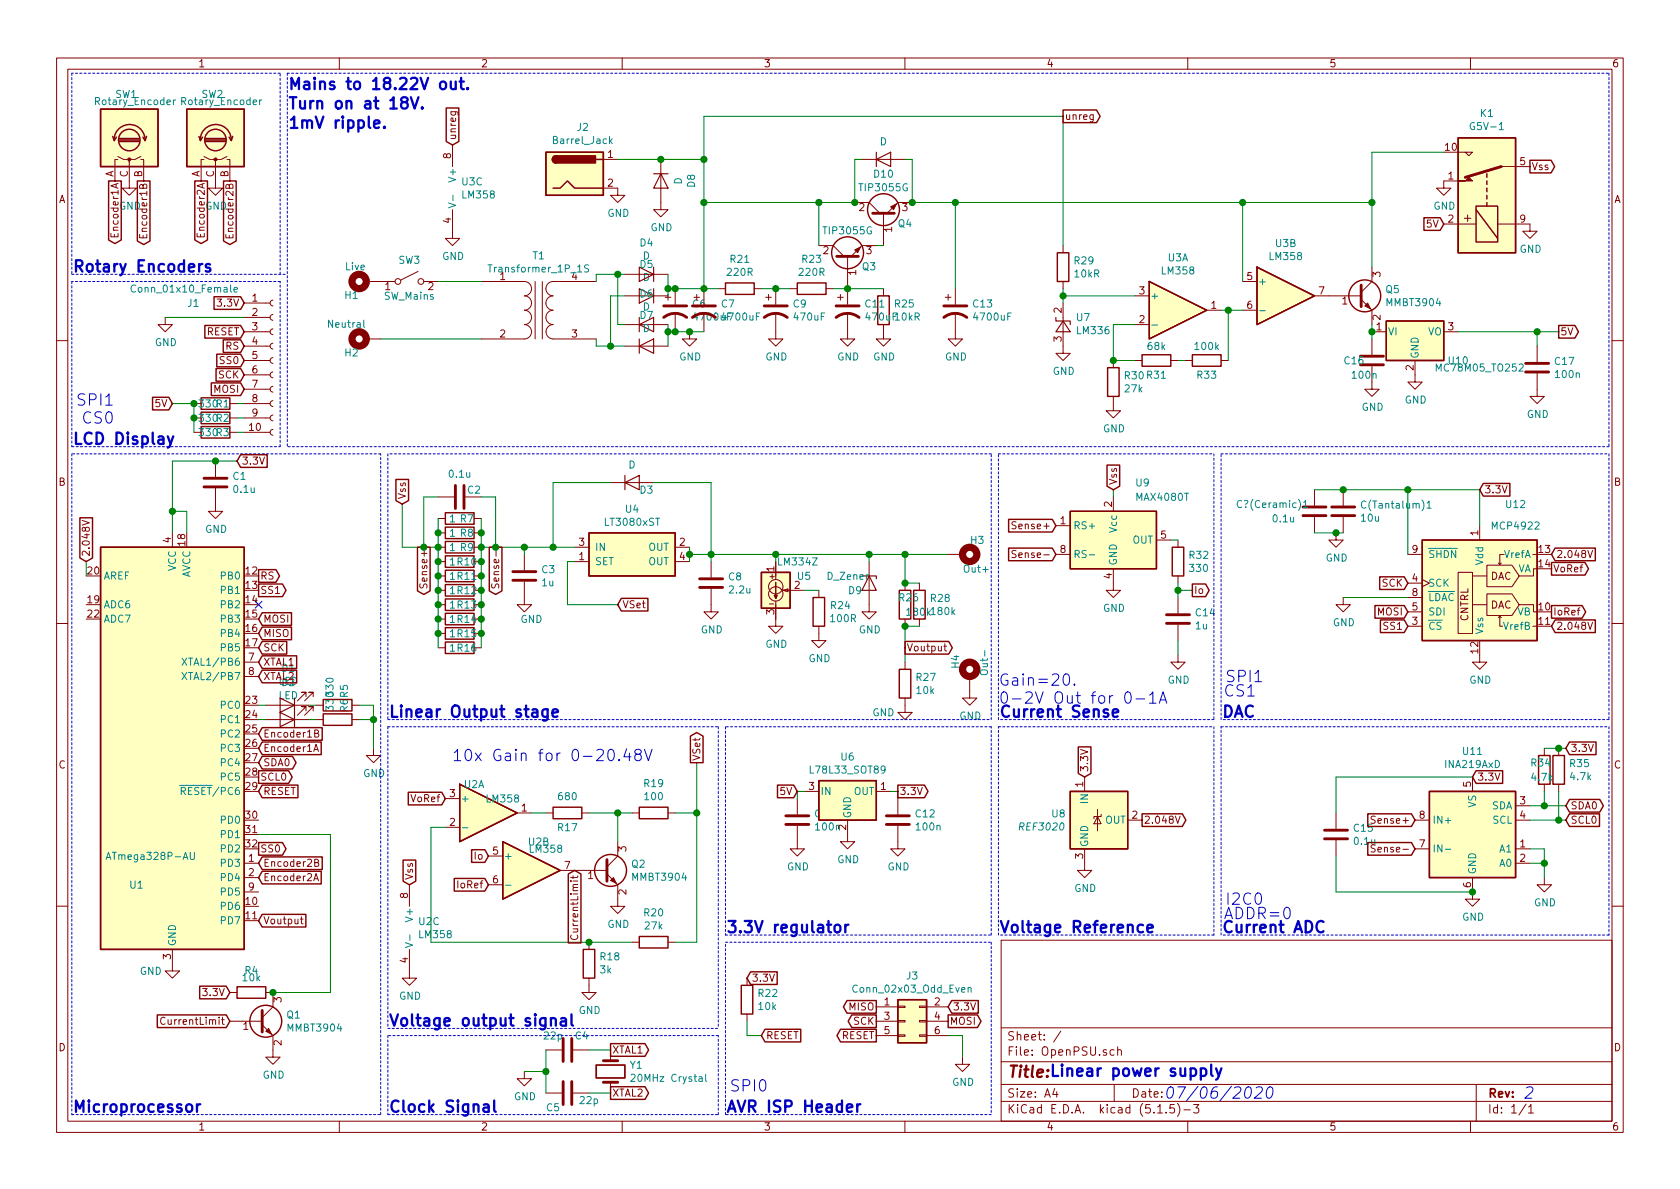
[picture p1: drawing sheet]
<svg xmlns="http://www.w3.org/2000/svg" width="297mm" height="210mm" viewBox="0 0 297 210" stroke-linecap="round" stroke-linejoin="round" font-family="sans-serif">
<defs><g id="words">
<g font-size="2.8" fill="#0000c2">
<text x="50.8" y="15.9">Mains to 18.22V out.</text>
<text x="50.8" y="19.3">Turn on at 18V.</text>
<text x="50.8" y="22.7">1mV ripple.</text>
<text x="12.7" y="48.1">Rotary Encoders</text>
<text x="14.2" y="71.7">SPI1</text>
<text x="14.9" y="74.9">CS0</text>
<text x="12.7" y="78.6">LCD Display</text>
<text x="176.5" y="121.3">Gain=20.</text>
<text x="176.5" y="124.5">0-2V Out for 0-1A</text>
<text x="216.8" y="123.2">CS1</text>
<text x="217.4" y="120.6">SPI1</text>
<text x="68.6" y="126.9">Linear Output stage</text>
<text x="176.5" y="126.9">Current Sense</text>
<text x="215.9" y="126.9">DAC</text>
<text x="87.3" y="134.6">10x Gain for 0-20.48V</text>
<text x="217.6" y="160">I2C0</text>
<text x="128.3" y="165">3.3V regulator</text>
<text x="176.5" y="165">Voltage Reference</text>
<text x="215.9" y="165">Current ADC</text>
<text x="217.3" y="162.6">ADDR=0</text>
<text x="68.6" y="181.5">Voltage output signal</text>
<text x="178" y="190.5">Title: Linear power supply</text>
<text x="12.7" y="196.7">Microprocessor</text>
<text x="68.6" y="196.7">Clock Signal</text>
<text x="128.3" y="196.7">AVR ISP Header</text>
<text x="129.8" y="193">SPI0</text>
<text x="205.7" y="194.3">07/06/2020</text>
<text x="269.2" y="194.3">2</text>
</g>
<g font-size="2.1" fill="#840000">
<text x="260.1" y="39.2" transform="rotate(-90 260.1 39.2)">+</text>
<text x="178" y="184">Sheet: /</text>
<text x="178" y="186.7">File: OpenPSU.sch</text>
<text x="178" y="196.9">KiCad E.D.A. kicad (5.1.5)-3</text>
<text x="178" y="194.1">Size: A4</text>
<text x="200" y="194.1">Date:</text>
<text x="263" y="194.1">Rev:</text>
<text x="263" y="196.9">Id: 1/1</text>
</g>
<g font-size="1.8" fill="#840000">
<text x="35" y="11.9">1</text>
<text x="85" y="11.9">2</text>
<text x="135" y="11.9">3</text>
<text x="185" y="11.9">4</text>
<text x="235" y="11.9">5</text>
<text x="285" y="11.9">6</text>
<text x="188.2" y="21.2">unreg</text>
<text x="79.8" y="28" transform="rotate(-90 79.8 28)">8</text>
<text x="80.6" y="24.9" transform="rotate(-90 80.6 24.9)">unreg</text>
<text x="107.5" y="27.9">1</text>
<text x="255.6" y="26.7">10</text>
<text x="268.8" y="29.2">5</text>
<text x="10.4" y="35.9">A</text>
<text x="20.1" y="31.4" transform="rotate(-90 20.1 31.4)">A</text>
<text x="22.6" y="31.4" transform="rotate(-90 22.6 31.4)">C</text>
<text x="25.1" y="31.4" transform="rotate(-90 25.1 31.4)">B</text>
<text x="35.3" y="31.4" transform="rotate(-90 35.3 31.4)">A</text>
<text x="37.8" y="31.4" transform="rotate(-90 37.8 31.4)">C</text>
<text x="40.4" y="31.4" transform="rotate(-90 40.4 31.4)">B</text>
<text x="107.5" y="33">2</text>
<text x="256.1" y="31.7">1</text>
<text x="270.8" y="30.1">Vss</text>
<text x="285.4" y="35.9">A</text>
<text x="21" y="41.6" transform="rotate(-90 21 41.6)">Encoder1A</text>
<text x="26" y="41.6" transform="rotate(-90 26 41.6)">Encoder1B</text>
<text x="36.2" y="41.6" transform="rotate(-90 36.2 41.6)">Encoder2A</text>
<text x="41.3" y="41.6" transform="rotate(-90 41.3 41.6)">Encoder2B</text>
<text x="79.8" y="39.5" transform="rotate(-90 79.8 39.5)">4</text>
<text x="151.9" y="37.3">2</text>
<text x="157.7" y="41" transform="rotate(-90 157.7 41)">1</text>
<text x="159.5" y="37.3">3</text>
<text x="252.3" y="40.3">5V</text>
<text x="256.1" y="39.4">2</text>
<text x="268.8" y="39.4">9</text>
<text x="145.6" y="45">2</text>
<text x="153.2" y="45">3</text>
<text x="44.6" y="53.3">1</text>
<text x="68.1" y="51.3">1</text>
<text x="75.7" y="51.3">2</text>
<text x="88.4" y="49.5">1</text>
<text x="151.4" y="48.7" transform="rotate(-90 151.4 48.7)">1</text>
<text x="201.4" y="52.1">3</text>
<text x="220.5" y="49.5">5</text>
<text x="233.2" y="52.1">7</text>
<text x="237.3" y="53.8">1</text>
<text x="244.1" y="49" transform="rotate(-90 244.1 49)">3</text>
<text x="36.5" y="59.3">RESET</text>
<text x="38.8" y="54.2">3.3V</text>
<text x="44.6" y="55.9">2</text>
<text x="44.6" y="58.4">3</text>
<text x="88.4" y="59.7">2</text>
<text x="101.1" y="59.7">3</text>
<text x="122.5" y="54.4">C6</text>
<text x="187.7" y="55.3" transform="rotate(-90 187.7 55.3)">2</text>
<text x="201.4" y="57.1">2</text>
<text x="214.1" y="54.6">1</text>
<text x="220.5" y="54.6">6</text>
<text x="243.4" y="58.4">1</text>
<text x="244.1" y="56.6" transform="rotate(-90 244.1 56.6)">2</text>
<text x="256.1" y="58.4">3</text>
<text x="275.8" y="59.3">5V</text>
<text x="39" y="64.4">SS0</text>
<text x="39.9" y="61.8">RS</text>
<text x="44.6" y="61">4</text>
<text x="44.6" y="63.5">5</text>
<text x="187.7" y="60.4" transform="rotate(-90 187.7 60.4)">3</text>
<text x="249.9" y="65.5" transform="rotate(-90 249.9 65.5)">2</text>
<text x="37.9" y="69.5">MOSI</text>
<text x="38.7" y="66.9">SCK</text>
<text x="44.6" y="66">6</text>
<text x="44.6" y="68.6">7</text>
<text x="44.6" y="71.1">8</text>
<text x="27.5" y="72">5V</text>
<text x="44.1" y="76.2">10</text>
<text x="44.6" y="73.7">9</text>
<text x="42.7" y="82.2">3.3V</text>
<text x="10.4" y="85.9">B</text>
<text x="71.8" y="88.4" transform="rotate(-90 71.8 88.4)">Vss</text>
<text x="196.6" y="89.6" transform="rotate(-90 196.6 89.6)">2</text>
<text x="197.5" y="85.8" transform="rotate(-90 197.5 85.8)">Vss</text>
<text x="262.4" y="87.2">3.3V</text>
<text x="285.4" y="85.9">B</text>
<text x="30.2" y="96" transform="rotate(-90 30.2 96)">4</text>
<text x="179.7" y="93.6">Sense+</text>
<text x="187.5" y="92.7">1</text>
<text x="205.3" y="95.2">5</text>
<text x="261.4" y="94.7" transform="rotate(-90 261.4 94.7)">1</text>
<text x="15.5" y="101.6">20</text>
<text x="15.9" y="98.5" transform="rotate(-90 15.9 98.5)">2.048V</text>
<text x="32.8" y="96.5" transform="rotate(-90 32.8 96.5)">18</text>
<text x="43.5" y="101.6">12</text>
<text x="102.4" y="99.1">1</text>
<text x="102.4" y="96.5">3</text>
<text x="120.2" y="96.5">2</text>
<text x="120.2" y="99.1">4</text>
<text x="136.9" y="101.1" transform="rotate(-90 136.9 101.1)">1</text>
<text x="180.1" y="98.7">Sense-</text>
<text x="187.5" y="97.8">8</text>
<text x="249.7" y="97.8">9</text>
<text x="272.1" y="97.8">13</text>
<text x="272.1" y="100.3">14</text>
<text x="274.6" y="101.2">VoRef</text>
<text x="275.1" y="98.7">2.048V</text>
<text x="15.5" y="106.7">19</text>
<text x="43.5" y="104.1">13</text>
<text x="43.5" y="106.7">14</text>
<text x="46" y="105">SS1</text>
<text x="46" y="102.5">RS</text>
<text x="75.6" y="103.3" transform="rotate(-90 75.6 103.3)">Sense+</text>
<text x="88.3" y="102.8" transform="rotate(-90 88.3 102.8)">Sense-</text>
<text x="110" y="107.6">VSet</text>
<text x="140.5" y="104.1">2</text>
<text x="196.6" y="102.3" transform="rotate(-90 196.6 102.3)">4</text>
<text x="211.1" y="105">Io</text>
<text x="244.4" y="103.8">SCK</text>
<text x="249.7" y="102.9">4</text>
<text x="249.7" y="107.9">5</text>
<text x="249.7" y="105.4">8</text>
<text x="263.5" y="107.6">DAC</text>
<text x="263.5" y="102.5">DAC</text>
<text x="272.1" y="107.9">10</text>
<text x="15.5" y="109.2">22</text>
<text x="43.5" y="109.2">15</text>
<text x="43.5" y="111.8">16</text>
<text x="46.5" y="112.6">MISO</text>
<text x="46.5" y="110.1">MOSI</text>
<text x="136.9" y="108.7" transform="rotate(-90 136.9 108.7)">3</text>
<text x="243.6" y="108.8">MOSI</text>
<text x="244.8" y="111.4">SS1</text>
<text x="249.7" y="110.5">3</text>
<text x="259.6" y="109.9" transform="rotate(-90 259.6 109.9)">CNTRL</text>
<text x="272.1" y="110.5">11</text>
<text x="274.6" y="108.8">IoRef</text>
<text x="275.1" y="111.4">2.048V</text>
<text x="43.5" y="114.3">17</text>
<text x="44" y="116.8">7</text>
<text x="44" y="119.4">8</text>
<text x="46.5" y="117.7">XTAL1</text>
<text x="46.5" y="115.2">SCK</text>
<text x="49.9" y="118.8">D1</text>
<text x="160.3" y="115.2">Voutput</text>
<text x="261.4" y="115.5" transform="rotate(-90 261.4 115.5)">12</text>
<text x="43.5" y="124.5">23</text>
<text x="46.5" y="120.3">XTAL2</text>
<text x="43.5" y="127">24</text>
<text x="43.5" y="129.5">25</text>
<text x="46.5" y="130.4">Encoder1B</text>
<text x="10.4" y="135.9">C</text>
<text x="43.5" y="132.1">26</text>
<text x="43.5" y="134.6">27</text>
<text x="43.5" y="137.2">28</text>
<text x="46.5" y="135.5">SDA0</text>
<text x="46.5" y="133">Encoder1A</text>
<text x="123.8" y="134.6" transform="rotate(-90 123.8 134.6)">VSet</text>
<text x="192.4" y="136.6" transform="rotate(-90 192.4 136.6)">3.3V</text>
<text x="277.6" y="133">3.3V</text>
<text x="285.4" y="135.9">C</text>
<text x="43.5" y="139.7">29</text>
<text x="46" y="138">SCL0</text>
<text x="46.5" y="140.6">RESET</text>
<text x="72.8" y="141.9">VoRef</text>
<text x="79.5" y="141">3</text>
<text x="92.2" y="143.5">1</text>
<text x="138" y="140.6">5V</text>
<text x="143" y="139.7">3</text>
<text x="155.7" y="139.7">1</text>
<text x="159" y="140.6">3.3V</text>
<text x="191.5" y="139.2" transform="rotate(-90 191.5 139.2)">1</text>
<text x="260.1" y="139.2" transform="rotate(-90 260.1 139.2)">5</text>
<text x="261.1" y="138">3.3V</text>
<text x="268.8" y="142.2">3</text>
<text x="277.6" y="143.1">SDA0</text>
<text x="43.5" y="144.8">30</text>
<text x="43.5" y="147.3">31</text>
<text x="43.5" y="149.9">32</text>
<text x="79.5" y="146">2</text>
<text x="149.6" y="146.8" transform="rotate(-90 149.6 146.8)">2</text>
<text x="200.2" y="144.8">2</text>
<text x="202.2" y="145.7">2.048V</text>
<text x="243.2" y="145.7">Sense+</text>
<text x="251" y="149.9">7</text>
<text x="251" y="144.8">8</text>
<text x="268.8" y="149.9">1</text>
<text x="268.8" y="144.8">4</text>
<text x="277.6" y="145.7">SCL0</text>
<text x="44" y="152.4">1</text>
<text x="44" y="154.9">2</text>
<text x="46" y="150.7">SS0</text>
<text x="46.5" y="153.3">Encoder2B</text>
<text x="46.5" y="155.8">Encoder2A</text>
<text x="73" y="155.7" transform="rotate(-90 73 155.7)">Vss</text>
<text x="84" y="152">Io</text>
<text x="87.1" y="151.1">5</text>
<text x="99.8" y="153.7">7</text>
<text x="104" y="155.4">1</text>
<text x="110.7" y="150.6" transform="rotate(-90 110.7 150.6)">3</text>
<text x="191.5" y="151.9" transform="rotate(-90 191.5 151.9)">3</text>
<text x="243.6" y="150.7">Sense-</text>
<text x="268.8" y="152.4">2</text>
<text x="43.5" y="160">10</text>
<text x="44" y="157.5">9</text>
<text x="72.1" y="158.8" transform="rotate(-90 72.1 158.8)">8</text>
<text x="81.2" y="157.1">IoRef</text>
<text x="87.1" y="156.2">6</text>
<text x="110.7" y="158.2" transform="rotate(-90 110.7 158.2)">2</text>
<text x="260.1" y="156.9" transform="rotate(-90 260.1 156.9)">6</text>
<text x="43.5" y="162.6">11</text>
<text x="46.5" y="163.4">Voutput</text>
<text x="102.2" y="165.3" transform="rotate(-90 102.2 165.3)">CurrentLimit</text>
<text x="30.2" y="169.6" transform="rotate(-90 30.2 169.6)">3</text>
<text x="72.1" y="170.3" transform="rotate(-90 72.1 170.3)">4</text>
<text x="132.9" y="173.6">3.3V</text>
<text x="36.2" y="176.1">3.3V</text>
<text x="49.8" y="177.3" transform="rotate(-90 49.8 177.3)">3</text>
<text x="150.2" y="178.7">MISO</text>
<text x="156.4" y="177.8">1</text>
<text x="165.3" y="177.8">2</text>
<text x="168.4" y="178.7">3.3V</text>
<text x="10.4" y="185.9">D</text>
<text x="29.2" y="181.2">CurrentLimit</text>
<text x="43" y="182.1">1</text>
<text x="49.8" y="184.9" transform="rotate(-90 49.8 184.9)">2</text>
<text x="135.4" y="183.8">RESET</text>
<text x="148.8" y="183.8">RESET</text>
<text x="151" y="181.2">SCK</text>
<text x="156.4" y="180.3">3</text>
<text x="156.4" y="182.9">5</text>
<text x="165.3" y="180.3">4</text>
<text x="165.3" y="182.9">6</text>
<text x="167.9" y="181.2">MOSI</text>
<text x="285.4" y="185.9">D</text>
<text x="108.2" y="186.3">XTAL1</text>
<text x="108.2" y="193.9">XTAL2</text>
<text x="35" y="199.9">1</text>
<text x="85" y="199.9">2</text>
<text x="135" y="199.9">3</text>
<text x="185" y="199.9">4</text>
<text x="235" y="199.9">5</text>
<text x="285" y="199.9">6</text>
</g>
<g font-size="1.8" fill="#008484">
<text x="20.4" y="17.3">SW1</text>
<text x="35.7" y="17.3">SW2</text>
<text x="17" y="18.6">Rotary_Encoder</text>
<text x="32.3" y="18.6">Rotary_Encoder</text>
<text x="102.1" y="23.2">J2</text>
<text x="260.3" y="23">G5V-1</text>
<text x="261.8" y="20.7">K1</text>
<text x="98" y="25.5">Barrel_Jack</text>
<text x="155.6" y="25.7">D</text>
<text x="80.6" y="31.8" transform="rotate(-90 80.6 31.8)">V+</text>
<text x="81.7" y="32.8">U3C</text>
<text x="81.9" y="35.1">LM358</text>
<text x="120.6" y="32.6" transform="rotate(-90 120.6 32.6)">D</text>
<text x="122.9" y="33.1" transform="rotate(-90 122.9 33.1)">D8</text>
<text x="152.2" y="33.8">TIP3055G</text>
<text x="154.6" y="31.4">D10</text>
<text x="21" y="37.1">GND</text>
<text x="36.3" y="37.1">GND</text>
<text x="107.4" y="38.3">GND</text>
<text x="115" y="40.9">GND</text>
<text x="145.8" y="41.4">TIP3055G</text>
<text x="158.9" y="40.2">Q4</text>
<text x="253.4" y="37.1">GND</text>
<text x="61.1" y="47.8">Live</text>
<text x="70.5" y="46.7">SW3</text>
<text x="78.2" y="46">GND</text>
<text x="94.2" y="45.9">T1</text>
<text x="113.2" y="47.4">D5</text>
<text x="113.2" y="43.6">D4</text>
<text x="113.7" y="45.9">D</text>
<text x="129.2" y="46.5">R21</text>
<text x="141.9" y="46.5">R23</text>
<text x="152.5" y="47.8">Q3</text>
<text x="190" y="46.8">R29</text>
<text x="206.5" y="46.2">U3A</text>
<text x="224.6" y="46">LM358</text>
<text x="225.6" y="43.7">U3B</text>
<text x="268.7" y="44.7">GND</text>
<text x="23.9" y="51.7">Conn_01x10_Female</text>
<text x="61" y="52.9">H1</text>
<text x="68" y="53">SW_Mains</text>
<text x="86.9" y="48.2">Transformer_1P_1S</text>
<text x="101.1" y="49.5">4</text>
<text x="113.2" y="52.6">D6</text>
<text x="113.7" y="49.7">D</text>
<text x="128.7" y="48.8">220R</text>
<text x="141.4" y="48.8">220R</text>
<text x="190.1" y="49.1">10kR</text>
<text x="203.3" y="53">+</text>
<text x="205.5" y="48.5">LM358</text>
<text x="222.4" y="50.4">+</text>
<text x="245.1" y="51.8">Q5</text>
<text x="33.2" y="54.3">J1</text>
<text x="58.2" y="58">Neutral</text>
<text x="113.2" y="56.4">D7</text>
<text x="113.7" y="54.9">D</text>
<text x="113.7" y="58.7">D</text>
<text x="122.9" y="56.7">4700uF</text>
<text x="127.6" y="54.4">C7</text>
<text x="127.9" y="56.7">4700uF</text>
<text x="140.3" y="54.4">C9</text>
<text x="140.5" y="56.7">470uF</text>
<text x="153.1" y="54.4">C11</text>
<text x="153.2" y="56.7">470uF10kR</text>
<text x="158.3" y="54.4">R25</text>
<text x="172.1" y="54.4">C13</text>
<text x="172.4" y="56.7">4700uF</text>
<text x="190.4" y="56.8">U7</text>
<text x="190.6" y="59.1">LM336</text>
<text x="245.3" y="54.1">MMBT3904</text>
<text x="245.4" y="59.3">VI</text>
<text x="252.5" y="59.3">VO</text>
<text x="27.4" y="61.2">GND</text>
<text x="61" y="63">H2</text>
<text x="120.1" y="63.7">GND</text>
<text x="135.3" y="63.7">GND</text>
<text x="148" y="63.7">GND</text>
<text x="154.4" y="63.7">GND</text>
<text x="167.1" y="63.7">GND</text>
<text x="203" y="61.9">68k</text>
<text x="211.4" y="61.9">100k</text>
<text x="237.8" y="64.4">C16</text>
<text x="250.8" y="63.5" transform="rotate(-90 250.8 63.5)">GND</text>
<text x="254.4" y="65.7">MC78M05_TO252</text>
<text x="256.2" y="64.4">U10</text>
<text x="275" y="64.5">C17</text>
<text x="186.1" y="66.3">GND</text>
<text x="198.9" y="67.1">R30 R31</text>
<text x="199" y="69.4">27k</text>
<text x="211.7" y="67">R33</text>
<text x="239.2" y="67">100n</text>
<text x="248.4" y="71.4">GND</text>
<text x="275.2" y="66.8">100n</text>
<text x="35.4" y="72.1">330R1</text>
<text x="35.4" y="74.6">330R2</text>
<text x="35.4" y="77.1">330R3</text>
<text x="195" y="76.4">GND</text>
<text x="240.7" y="72.6">GND</text>
<text x="270" y="73.9">GND</text>
<text x="111.1" y="82.8">D</text>
<text x="41.2" y="84.9">C1</text>
<text x="41.4" y="87.2">0.1u</text>
<text x="79.5" y="84.5">0.1u</text>
<text x="82.7" y="87.3">C2</text>
<text x="113.2" y="87.3">D3</text>
<text x="200.9" y="86">U9</text>
<text x="201" y="88.6">MAX4080T</text>
<text x="219.3" y="89.8">C?(Ceramic)1</text>
<text x="241.2" y="89.9">C(Tantalum)1</text>
<text x="266.3" y="89.8">U12</text>
<text x="36.3" y="94.2">GND</text>
<text x="79.5" y="92.4">1 R7</text>
<text x="79.5" y="94.9">1 R8</text>
<text x="107.1" y="93">LT3080xST</text>
<text x="110.6" y="90.7">U4</text>
<text x="189.7" y="93.6">RS+</text>
<text x="197.5" y="94.1" transform="rotate(-90 197.5 94.1)">Vcc</text>
<text x="225.2" y="92.4">0.1u</text>
<text x="240.7" y="92.2">10u</text>
<text x="264" y="93.6">MCP4922</text>
<text x="31.1" y="101" transform="rotate(-90 31.1 101)">VCC</text>
<text x="79.5" y="97.5">1 R9</text>
<text x="79.5" y="100">1 R10</text>
<text x="95.8" y="101.4">C3</text>
<text x="105.2" y="99.9">SET</text>
<text x="105.2" y="97.4">IN</text>
<text x="114.6" y="97.4">OUT</text>
<text x="114.6" y="99.9">OUT</text>
<text x="137.8" y="100">LM334Z</text>
<text x="170.6" y="101.3">Out+</text>
<text x="171.7" y="96.2">H3</text>
<text x="189.7" y="98.7">RS-</text>
<text x="197.5" y="100.1" transform="rotate(-90 197.5 100.1)">GND</text>
<text x="200.2" y="96.1">OUT</text>
<text x="210.3" y="98.8">R32</text>
<text x="210.5" y="101.1">330</text>
<text x="234.4" y="99.3">GND</text>
<text x="252.5" y="98.7">SHDN</text>
<text x="262.3" y="99.9" transform="rotate(-90 262.3 99.9)">Vdd</text>
<text x="266" y="98.7">VrefA</text>
<text x="268.3" y="101.2">VA</text>
<text x="18.3" y="107.6">ADC6</text>
<text x="18.3" y="102.5">AREF</text>
<text x="33.7" y="102.3" transform="rotate(-90 33.7 102.3)">AVCC</text>
<text x="39.2" y="102.5">PB0</text>
<text x="39.2" y="105">PB1</text>
<text x="39.2" y="107.6">PB2</text>
<text x="79.5" y="102.5">1 R11</text>
<text x="79.5" y="105.1">1 R12</text>
<text x="79.5" y="107.6">1 R13</text>
<text x="95.9" y="103.7">1u</text>
<text x="128.9" y="102.6">C8</text>
<text x="129.1" y="104.9">2.2u</text>
<text x="141" y="102.5">U5</text>
<text x="146.4" y="102.5">D_Zener</text>
<text x="147" y="107.7">R24</text>
<text x="150.1" y="105.1">D9</text>
<text x="159" y="106.3">R26</text>
<text x="164.6" y="106.4">R28</text>
<text x="252.5" y="103.8">SCK</text>
<text x="252.5" y="106.3">LDAC</text>
<text x="18.3" y="110.1">ADC7</text>
<text x="39.2" y="110.1">PB3</text>
<text x="39.2" y="112.6">PB4</text>
<text x="79.5" y="110.2">1 R14</text>
<text x="79.5" y="112.7">1 R15</text>
<text x="92" y="110.2">GND</text>
<text x="123.9" y="112">GND</text>
<text x="147" y="110">100R</text>
<text x="151.8" y="112">GND</text>
<text x="160.5" y="108.9">180k 180k</text>
<text x="195" y="108.2">GND</text>
<text x="211.4" y="111.3">1u</text>
<text x="211.5" y="109">C14</text>
<text x="235.7" y="110.7">GND</text>
<text x="252.5" y="111.4">CS</text>
<text x="252.5" y="108.8">SDI</text>
<text x="262.3" y="112.3" transform="rotate(-90 262.3 112.3)">Vss</text>
<text x="266" y="111.4">VrefB</text>
<text x="268.3" y="108.8">VB</text>
<text x="33.1" y="117.7">XTAL1/PB6</text>
<text x="39.2" y="115.2">PB5</text>
<text x="79.5" y="115.2">1 R16</text>
<text x="135.3" y="114.5">GND</text>
<text x="143" y="117.1">GND</text>
<text x="169.6" y="118.1" transform="rotate(-90 169.6 118.1)">H4</text>
<text x="174.7" y="119" transform="rotate(-90 174.7 119)">Out-</text>
<text x="33.1" y="120.3">XTAL2/PB7</text>
<text x="39.2" y="125.3">PC0</text>
<text x="49.2" y="123.6">LED</text>
<text x="49.9" y="121.3">D2</text>
<text x="59" y="125.5" transform="rotate(-90 59 125.5)">330330</text>
<text x="61.5" y="125.9" transform="rotate(-90 61.5 125.9)">R6</text>
<text x="61.5" y="123.3" transform="rotate(-90 61.5 123.3)">R5</text>
<text x="162.1" y="120.4">R27</text>
<text x="162.1" y="122.7">10k</text>
<text x="206.5" y="120.9">GND</text>
<text x="259.8" y="120.9">GND</text>
<text x="39.2" y="127.9">PC1</text>
<text x="39.2" y="130.4">PC2</text>
<text x="154.3" y="126.7">GND</text>
<text x="169.6" y="127.2">GND</text>
<text x="39.2" y="133">PC3</text>
<text x="39.2" y="135.5">PC4</text>
<text x="64.2" y="137.4">GND</text>
<text x="143.5" y="136.8">L78L33_SOT89</text>
<text x="148.7" y="134.5">U6</text>
<text x="255.6" y="135.8">INA219AxD</text>
<text x="258.7" y="133.5">U11</text>
<text x="270.8" y="135.6">R34</text>
<text x="277.6" y="135.7">R35</text>
<text x="277.7" y="138">4.7k</text>
<text x="32.8" y="140.6">RESET/PC6</text>
<text x="39.2" y="138">PC5</text>
<text x="81.4" y="141.9">+</text>
<text x="82.1" y="139.4">U2A</text>
<text x="86.2" y="141.9">LM358</text>
<text x="98.9" y="141.5">680</text>
<text x="113.9" y="139.2">R19</text>
<text x="114.1" y="141.5">100</text>
<text x="145" y="140.6">IN</text>
<text x="151" y="140.6">OUT</text>
<text x="192.4" y="142" transform="rotate(-90 192.4 142)">IN</text>
<text x="261" y="142.8" transform="rotate(-90 261 142.8)">VS</text>
<text x="263.7" y="143.1">SDA</text>
<text x="270.9" y="138.1">4.7k</text>
<text x="39.2" y="145.7">PD0</text>
<text x="39.2" y="148.2">PD1</text>
<text x="93.5" y="149.5">U2B</text>
<text x="98.7" y="147">R17</text>
<text x="144.2" y="144.5">C10</text>
<text x="144.3" y="146.9">100n</text>
<text x="150.5" y="144.8" transform="rotate(-90 150.5 144.8)">GND</text>
<text x="162" y="144.5">C12</text>
<text x="162.1" y="146.9">100n</text>
<text x="180.5" y="146.9">REF3020</text>
<text x="186" y="144.5">U8</text>
<text x="192.4" y="149.9" transform="rotate(-90 192.4 149.9)">GND</text>
<text x="195.4" y="145.7">OUT</text>
<text x="239.4" y="147.1">C15</text>
<text x="239.5" y="149.4">0.1u</text>
<text x="253.2" y="145.7">IN+</text>
<text x="263.9" y="145.7">SCL</text>
<text x="19.6" y="152.1">ATmega328P-AU</text>
<text x="39.2" y="153.3">PD3</text>
<text x="39.2" y="155.8">PD4</text>
<text x="39.2" y="150.7">PD2</text>
<text x="89" y="152">+</text>
<text x="93.8" y="150.8">LM358</text>
<text x="111.7" y="153.4">Q2</text>
<text x="112" y="155.7">MMBT3904</text>
<text x="139.1" y="153.9">GND</text>
<text x="148" y="152.6">GND</text>
<text x="156.9" y="153.9">GND</text>
<text x="253.2" y="150.7">IN-</text>
<text x="261" y="154.7" transform="rotate(-90 261 154.7)">GND</text>
<text x="265.2" y="150.7">A1</text>
<text x="265.2" y="153.3">A0</text>
<text x="23" y="157.1">U1</text>
<text x="39.2" y="160.9">PD6</text>
<text x="39.2" y="158.4">PD5</text>
<text x="189.9" y="157.7">GND</text>
<text x="271.2" y="160.3">GND</text>
<text x="31.1" y="167.4" transform="rotate(-90 31.1 167.4)">GND</text>
<text x="39.2" y="163.4">PD7</text>
<text x="73" y="162.6" transform="rotate(-90 73 162.6)">V+</text>
<text x="74.1" y="163.6">U2C</text>
<text x="74.2" y="165.9">LM358</text>
<text x="107.4" y="164.1">GND</text>
<text x="113.9" y="162">R20</text>
<text x="114.1" y="164.4">27k</text>
<text x="258.5" y="162.8">GND</text>
<text x="24.7" y="172.4">GND</text>
<text x="43" y="173.5">10k</text>
<text x="43.3" y="172.3">R4</text>
<text x="106.1" y="172.1">3k</text>
<text x="106.2" y="169.8">R18</text>
<text x="160.3" y="173.2">J3</text>
<text x="70.6" y="176.8">GND</text>
<text x="102.3" y="179.3">GND</text>
<text x="134.1" y="176.3">R22</text>
<text x="134.2" y="178.6">10k</text>
<text x="151.2" y="175.5">Conn_02x03_Odd_Even</text>
<text x="50.7" y="180.1">Q1</text>
<text x="51" y="182.4">MMBT3904</text>
<text x="96.3" y="183.8">22p</text>
<text x="101.8" y="183.8">C4</text>
<text x="46.4" y="190.7">GND</text>
<text x="111.4" y="189">Y1</text>
<text x="112.2" y="191.3">20MHz Crystal</text>
<text x="90.9" y="194.6">GND</text>
<text x="96.7" y="196.5">C5</text>
<text x="102.6" y="195.2">22p</text>
<text x="168.4" y="192">GND</text>
</g>
</g></defs>
<g fill="none" stroke="#840000" stroke-width=".18">
<path d="M10 10.3h277v189.9h-277zM12 12.2h273v186.1h-273zM60 10.3v1.9M79.7 19.8h1.2l.1 .2-.1 .3M79.8 19.8l-.1 .3 .3 .3 .5-.2v-.4M110 10.3v1.9M160 10.3v1.9M210 10.3v1.9M260 10.3v1.9M20.8 28.2h-.5v3.8M20.8 27.7l1 .5h1.1v.5M24.9 28.2h.5v3.8"/>
<path d="M24.9 27.7l-1 .5h-1v5.1h1.2l-1.2 1.2-1.3-1.2h1.3M36.1 28.2h-.5v3.8M36.1 27.7l1 .5h1v.5M40.1 28.2h.5v3.8M40.1 27.7l-1 .5h-1v5.1h1.3l-1.3 1.2-1.3-1.2h1.3M80 37.1v5.1h1.3l-1.3 1.2-1.3-1.2h1.3M80 25.6v3.9M106.7 33.3h2.5v1.2h1.3l-1.3 1.3-1.3-1.3h1.3M106.7 28.2h2.5M116.8 28.2v8.9h1.3l-1.3 1.2-1.2-1.2h1.2M151.1 35.8h2.6l1.9 1.9M152.4 28.2h7.6"/>
<path d="M156.2 37.7v5.7M161.3 35.8h-2.6l-1.9 1.9M193.3 20.3l-.1 1.1-.1 .2-.3-.1M193.3 20.3h-.4l-.2 .2 .1 .6h.5M255.3 39.6h5.7M257.8 32h-2.5v1.3h1.2l-1.2 1.2-1.3-1.2h1.3M257.8 26.9h2.5l-.6 .7-.6-.7M264.8 39.6h5.7v1.3h1.3l-1.3 1.3-1.3-1.3h1.3M265.4 29.5h5.1M29.2 56.1v1.3h1.3l-1.3 1.3-1.3-1.3h1.3M43.2 58.7h4.6M43.2 56.1h4.6"/>
<path d="M43.2 53.6h4.6M48.3 58.2l-.3 .1-.2 .3 .1 .4 .4 .2M48.3 55.6l-.3 .1-.2 .4 .1 .3 .4 .2M48.3 53.1l-.3 .1-.2 .3 .1 .4 .4 .2M64.8 49.8h5M64.8 59.9h2.5M73.9 48l-3 1.5M74.9 49.8h2.6M85.1 49.8h7.6a1.27 1.27 0 0 1 1.3 1.2 1.27 1.27 0 0 1-1.3 1.3 1.27 1.27 0 0 1 1.3 1.3 1.27 1.27 0 0 1-1.3 1.3 1.27 1.27 0 0 1 1.3 1.2 1.27 1.27 0 0 1-1.3 1.3 1.27 1.27 0 0 1 1.3 1.3 1.27 1.27 0 0 1-1.3 1.2h-7.6M94.6 49.8v10.1M95.9 49.8v10.1M105.4 49.8h-7.6a1.27 1.27 0 0 0-1.3 1.2 1.27 1.27 0 0 0 1.3 1.3 1.27 1.27 0 0 0-1.3 1.3 1.27 1.27 0 0 0 1.3 1.3 1.27 1.27 0 0 0-1.3 1.2 1.27 1.27 0 0 0 1.3 1.3 1.27 1.27 0 0 0-1.3 1.3 1.27 1.27 0 0 0 1.3 1.2h7.6"/>
<path d="M110.5 52.3h2.5M110.5 57.4h7.6M110.5 48.5h7.6M115.6 52.3h2.5M117.6 52.6h1M118.1 52.1v1M119.4 51v2.8M119.4 55.4v3.3M121.9 58.7v1.2h1.3l-1.3 1.3-1.3-1.3h1.3M123.2 52.1v1M124.5 51v2.8M124.5 55.4v3.3"/>
<path d="M127 51h1.3M133.3 51h1.3M135.4 52.6h1M135.9 52.1v1M137.2 55.4v4.5h1.2l-1.2 1.3-1.3-1.3h1.3M137.2 51v2.8M139.7 51h1.3M144.8 43.4h2.5l1.9 1.9M146 51h1.3M148.1 52.6h1M148.6 52.1v1M149.9 55.4v4.5h1.2l-1.2 1.3-1.3-1.3h1.3"/>
<path d="M149.9 45.3v8.5M154.9 43.4h-2.5l-1.9 1.9M156.2 57.4v2.5h1.3l-1.3 1.3-1.3-1.3h1.3M156.2 51v1.3M167.1 52.6h1M167.6 52.1v1M168.9 55.4v4.5h1.3l-1.3 1.3-1.3-1.3h1.3M168.9 51v2.8M188 53.6v8.9h1.2l-1.2 1.2-1.3-1.2h1.3M188 43.4v1.3M188 49.8v1.2M200.7 52.3h2.5"/>
<path d="M200.7 57.4h2.5M213.4 54.9h2.5M219.7 49.8h2.5M219.7 54.9h2.5M232.4 52.3h8.3M240.7 53l1.9 1.9v2.5M242.6 47.2v2.6l-1.9 1.9M242.6 59.9v2.8M242.6 58.7h2.5M255.3 58.7h2.5M10 60.2h2M34.3 76.4h1.3"/>
<path d="M34.3 73.9h1.3M34.3 71.4h1.3M40.6 76.4h1.3M40.6 73.9h1.3M40.6 71.4h1.3M43.2 61.2h4.6M43.2 63.7h4.6M43.2 76.4h4.6M43.2 73.9h4.6M43.2 71.4h4.6M43.2 68.8h4.6M43.2 66.3h4.6"/>
<path d="M48.3 75.9l-.3 .1-.2 .4 .1 .4 .4 .2M48.3 73.4l-.3 .1-.2 .3 .1 .4 .4 .2M48.3 70.9l-.3 .1-.2 .3 .1 .4 .4 .2M48.3 68.3l-.3 .1-.2 .4 .1 .3 .4 .2M48.3 65.8l-.3 .1-.2 .3 .1 .4 .4 .2M48.3 63.2l-.3 .1-.2 .4 .1 .4 .4 .2M48.3 60.7l-.3 .1-.2 .3 .1 .4 .4 .2M110.5 61.2h7.6M196.8 70.1v2.5h1.3l-1.3 1.3-1.2-1.3h1.2M196.8 63.7v1.3M200.7 63.7h1.2M207 63.7h1.3"/>
<path d="M209.5 63.7h1.3M215.9 63.7h1.3M242.6 64.8v4h1.2l-1.2 1.3-1.3-1.3h1.3M250.2 63.7v3.9h1.3l-1.3 1.2-1.3-1.2h1.3M271.8 66v4.1h1.2l-1.2 1.3-1.3-1.3h1.3M271.8 61.2v2.8M285 60.2h2M14.5 92l1.3 .5-1.3 .4M30.5 94.2v2.6M38.1 86.4v4h1.3l-1.3 1.3-1.3-1.3h1.3M38.1 81.5v2.8M77.5 87.9h2.8"/>
<path d="M77.5 96.8h1.2M77.5 99.3h1.2M77.5 91.7h1.2M77.5 94.2h1.2M83.8 96.8h1.3M83.8 99.3h1.3M83.8 91.7h1.3M83.8 94.2h1.3M92.7 98v2.8M101.6 96.8h2.5M101.6 99.3h2.5M107.9 85.3h7.7"/>
<path d="M119.4 96.8h2.5M119.4 99.3h2.5M125.7 99.3v2.8M137.2 99.3v3.2M153.7 99.3v8.9h1.2l-1.2 1.3-1.3-1.3h1.3M167.6 98h2.6M179.7 92.3l-.5-.1-.2 .2v.3l.5 .3 .2 .3-.3 .2h-.5M179.7 97.4l-.5-.1-.2 .2v.3l.5 .3 .2 .3-.3 .2-.5-.1M186.7 93h2.5M186.7 98h2.5M196.8 87.9v2.5M204.5 95.5h2.5"/>
<path d="M208.3 95.5v1.3M232.4 86.6v2.8M232.4 91.4v2.8M236.2 94.2v1.3h1.3l-1.3 1.3-1.3-1.3h1.3M237.5 86.6v2.8M237.5 91.4v2.8M248.9 98h2.6M261.6 93v2.5M262.9 99.9h4.4l1.3 1.9-1.3 2h-4.4zM264.9 99.6l.3 .2M265.4 99.6l-.2 .2M265.9 98h-.7v1.8"/>
<path d="M271 98h.8M280.7 97.3l.5 1.3 .4-1.3M10 110.3h2M43.2 117.1h2.5M43.2 119.6h2.5M49 119.8h.6M74.3 103.2l-.1 .5 .1 .2h.4l.3-.5 .3-.2 .2 .3-.1 .5M77.5 101.8h1.2M77.5 104.4h1.2M77.5 106.9h1.2M77.5 109.5h1.2M77.5 112h1.2"/>
<path d="M77.5 114.5h1.2M83.8 101.8h1.3M83.8 104.4h1.3M83.8 106.9h1.3M83.8 109.5h1.3M83.8 112h1.3M83.8 114.5h1.3M87 103.2l-.1 .5 .1 .2h.4l.3-.5 .3-.2 .2 .3-.1 .5M92.7 102.9v4h1.3l-1.3 1.3-1.3-1.3h1.3M125.7 104.1v4.1h1.3l-1.3 1.3-1.2-1.3h1.2M136 106.8h.8M136.1 102h.8"/>
<path d="M136.5 101.6v.8M137.2 106.3v4.4h1.2l-1.2 1.3-1.3-1.3h1.3M138.4 104.4l.9-.3v.5zM138.4 104.4h3.8M144.8 110.7v2.6h1.2l-1.2 1.2-1.3-1.2h1.3M144.8 104.4v1.3M160 103.1v1.3M160 109.5v1.2M160 117.1v1.3M162.6 103.1v1.3M162.6 109.5v1.2M166.9 114.3h.5"/>
<path d="M167.1 113.8v1.1l.3 .2M171.4 119.6v3.8h1.3l-1.3 1.3-1.2-1.3h1.2M196.8 100.6v3.8h1.3l-1.3 1.3-1.2-1.3h1.2M208.3 115.8v1.3h1.2l-1.2 1.3-1.3-1.3h1.3M208.3 101.8v1.3M208.3 105.7v2.8M208.3 110.5v2.8M237.5 105.7v1.2h1.3l-1.3 1.3-1.3-1.3h1.3M248.9 110.7h2.6M248.9 103.1h2.6M248.9 108.2h2.6M248.9 105.7h2.6"/>
<path d="M251.5 102.5l1.2 .6-1.2 .7M257.8 101.2h2.5v10.8h-2.5zM260.3 101.8h2.6M260.3 106.9h2.6M261.6 115.8v1.3h1.3l-1.3 1.3-1.3-1.3h1.3M262.9 105h4.4l1.3 1.9-1.3 1.9h-4.4zM265.2 109v1.7h.5M265.2 109l-.3 .2M265.2 109l.2 .2M268.6 106.9h2.5v1.3h.7M271 110.7h.8M271.8 100.6h-.7v1.2h-2.5"/>
<path d="M280.7 110l.5 1.3 .4-1.3M285 110.3h2M47 127.2h7.6M47 124.7h7.6M54.1 125.7v-.7h-.8h.8l-1.5 1.5M54.1 123.2v-.8h-.8h.8l-1.5 1.5M55.4 125.7v-.7h-.8h.8l-1.6 1.5M55.4 123.2v-.8h-.8h.8l-1.6 1.5M55.5 132.9l.4-1.3 .4 1.3M55.6 132.5h.6M55.7 129.7l.5-.1 .1-.2-.1-.2-.5-.1v1.2h.4l.2-.1 .1-.3-.3-.2M55.9 127.2h1.2"/>
<path d="M55.9 124.7h1.2M62.2 127.2h1.3M62.2 124.7h1.3M66 132.3v1.3h1.3l-1.3 1.3-1.2-1.3h1.2M142.2 139.9h2.6M154.9 139.9h2.6M160 123.4v2.6h1.3l-1.3 1.2-1.3-1.2h1.3M191.8 137.4v2.5M260.3 137.4v2.5M273 132.3v1.3M273 138.7v1.2M275.6 132.3v1.3"/>
<path d="M275.6 138.7v1.2M43.2 152.6h2.5M43.2 155.2h2.5M43.2 157.7h2.5M55.5 155.7l.4-1.2 .4 1.2M55.6 155.4h.6M55.7 152.5h.5l.1-.2-.1-.2-.5-.2v1.3h.4l.2-.1 .1-.3-.3-.3M72.4 156.5v3.8M78.7 146.3h2.6M78.7 141.2h2.6M86.4 151.4h2.5M86.4 156.5h2.5"/>
<path d="M91.4 143.8h2.6M96.5 143.8h1.3M99.1 153.9h8.2M101.3 154.9v.5M102.2 154.9l-.2 .3h-1.1M102.9 143.8h1.2M107.3 154.6l1.9 1.9v3.8h1.3l-1.3 1.2-1.3-1.2h1.3M109.2 148.8v2.6l-1.9 1.9M111.8 143.8h1.2M118.1 143.8h1.3M141 146v4.1h1.2l-1.2 1.3-1.3-1.3h1.3M141 141.2v2.8"/>
<path d="M149.9 145v3.8h1.2l-1.2 1.3-1.3-1.3h1.3M158.7 146v4.1h1.3l-1.3 1.3-1.2-1.3h1.2M158.7 141.2v2.8M191.8 150.1v3.8h1.2l-1.2 1.3-1.3-1.3h1.3M194.1 144.4l.6 1.3h-1.3zM194.1 143.1v3.8M194.7 144v.4h-1.3v.4M199.4 145h2.5M207.8 144.3l.4 1.3 .5-1.3M236.2 143.8v2.8M236.2 148.6v2.8M243.2 144.4l-.5-.1-.2 .1v.4l.5 .3 .2 .3-.3 .2-.5-.1"/>
<path d="M243.2 149.5l-.5-.1-.2 .1v.4l.5 .2 .2 .3-.3 .3-.5-.1M250.2 150.1h2.5M250.2 145h2.5M260.3 155.2v3.8h1.3l-1.3 1.3-1.2-1.3h1.2M268 150.1h2.5M268 152.6h2.5M268 142.5h2.5M268 145h2.5M273 155.2v1.3h1.3l-1.3 1.2-1.2-1.2h1.2M10 160.2h2M30.5 167.9v3.8h1.2l-1.2 1.3-1.3-1.3h1.3M39.3 179.9v1.1l.3 .1"/>
<path d="M40.6 175.5h1.3M47 175.5h1.3v2.5l-1.9 2M53.1 162.5h.5M53.3 162.1v1.1l.3 .2M72.4 167.9v5.1h1.3l-1.3 1.2-1.3-1.2h1.3M101 165.3a.6 .6 0 0 0 .4 .9 .6 .6 0 0 0 .8-.6l-.2-.3M104.1 173v2.5h1.3l-1.3 1.3-1.2-1.3h1.2M104.1 166.6v1.3M111.8 166.6h1.2M118.1 166.6h1.3M132.1 173v1.2M132.1 179.3v1.3"/>
<path d="M154.9 178h3.8M158.7 177.9h1.3v.3h-1.3zM162.6 177.9h1.2v.3h-1.2zM163.8 178h3.8M177 166.3h108v32h-108zM285 160.2h2M29.2 180a.6 .6 0 0 0-.9 .4 .6 .6 0 0 0 .6 .7l.3-.1M39.2 180.3h.4M40.6 180.6h5.8M46.4 181.2l1.9 1.9v3.8h1.2l-1.2 1.3-1.3-1.3h1.3M60 198.3v1.9M92.7 189.5v1.2h1.3l-1.3 1.3-1.3-1.3h1.3"/>
<path d="M96.5 193.3h2.8M96.5 185.7h2.8M101.3 193.3h2.8M101.3 185.7h2.8M107.9 185.7v1.9M107.9 191.4v1.9M110 198.3v1.9M154.9 180.6h3.8M154.9 183.1h3.8M158.7 183h1.3v.3h-1.3zM158.7 180.5h1.3v.2h-1.3zM160 198.3v1.9"/>
<path d="M162.6 183h1.2v.3h-1.2zM162.6 180.5h1.2v.2h-1.2zM163.8 180.6h3.8M163.8 183.1h3.8M170.2 186.9v1.3h1.2l-1.2 1.3-1.3-1.3h1.3M177 194.8h108M177 191.8h108M177 187.8h108M177 181.8h108M186.5 192.5l-.4 1h1M186.8 193v1M187.6 182.3l-1.3 2"/>
<path d="M197 185.7l-.5-.1-.2 .3v.6l.2 .1 .5-.1M197 191.8v3M197.6 185.7h.1a.37 .37 0 0 1 .6 .1v.8M197.6 185.1v1.5M204.7 196.8h.8M206.2 196.7v.1M207.6 195.3h-.7l-.1 .7 .2-.1 .5 .1 .2 .2-.1 .5-.2 .1-.6-.1M208.2 195.1a1.71 1.71 0 0 1 0 2.3M209.3 196.3h1.2M210 198.3v1.9M211 195.3h1l-.5 .6 .4 .1v.7l-.2 .1-.7-.1M260 198.3v1.9"/>
<path d="M261 191.8v6.5M269.8 195.2l-1.2 2M270.3 195.8l.4-.5v1.5M270.3 196.8h.8"/>
<circle cx="70.4" cy="49.8" r=".51"/>
<circle cx="74.4" cy="49.8" r=".51"/>
<circle cx="137.2" cy="103.8" r="1.27"/>
<circle cx="137.2" cy="105" r="1.27"/>
</g>
<g fill="none" stroke="#840000" stroke-width=".25">
<path d="M17.8 19.3h10.1v10.2h-10.1zM33 19.3h10.2v10.2h-10.2zM78.9 19.1h2.2v5.9l-1.1 .6-1.1-.6zM188 19.5h5.9l.6 1.1-.6 1.1h-5.9zM19.2 32h2.2v10.4l-1.1 .7-1.1-.7zM19.9 24.1l.3 .8 .4-.6M20.2 24.8a2.74 2.74 0 0 1 2.7-2.8 2.74 2.74 0 0 1 2.8 2.8M21.1 25h3.5M21.1 24.8h3.5M21.1 24.5h3.5M24.3 32h2.2v10.6l-1.1 .7-1.1-.7zM25.9 24.1l-.2 .8-.4-.6"/>
<path d="M34.4 32h2.3v10.4l-1.1 .7-1.2-.7zM35.2 24.1l.2 .8 .4-.6M35.4 24.8a2.74 2.74 0 0 1 2.8-2.8 2.74 2.74 0 0 1 2.7 2.8M36.3 25h3.6M36.3 24.8h3.6M36.3 24.5h3.6M39.5 32h2.3v10.6l-1.2 .7-1.1-.7zM41.1 24.1l-.2 .8-.4-.6M96.5 26.9h10.2v7.6h-10.2zM97.8 33.3h1.3l1.2-1.3 1.3 1.3h5.1M98.3 27.6a.63 .63 0 0 0-.6 .6 .63 .63 0 0 0 .6 .6M105.4 28.2h1.3"/>
<path d="M251.8 38.5h2.8l.7 1.1-.7 1.1h-2.8zM257.8 24.4h10.2v20.3h-10.2zM261 36.4h3.8v6.4h-3.8zM261 37.1l3.8 5.1M262.9 30.7v.7M262.9 32v.6M262.9 33.3v.6M262.9 34.5v.7M262.9 35.8v.6M270.5 28.3h3.7l.7 1.2-.7 1.1h-3.7zM36.2 57.6h6.3l.7 1.1-.7 1.1h-6.3zM37.8 52.5h4.7l.7 1.1-.7 1.1h-4.7z"/>
<path d="M128.3 50h5v2.1h-5zM141 50h5v2.1h-5zM155.2 52.3h2v5.1h-2zM186.9 44.7h2.1v5.1h-2.1zM203.2 49.8l10.2 5.1-10.2 5zM222.2 47.2l10.2 5.1-10.2 5.1zM245.1 56.8h10.2v6.9h-10.2zM275.6 57.6h2.9l.6 1.1-.6 1.1h-2.9zM27 70.3h2.8l.7 1.1-.7 1.1h-2.8zM35.6 70.4h5v2h-5zM35.6 72.9h5v2h-5zM35.6 75.4h5v2.1h-5z"/>
<path d="M37.4 67.7h5.1l.7 1.1-.7 1.1h-5.1zM38.2 65.2h4.3l.7 1.1-.7 1.1h-4.3zM38.3 62.6h4.2l.7 1.1-.7 1.2h-4.2zM39.5 60.1h3l.7 1.1-.7 1.1h-3zM195.8 65h2.1v5.1h-2.1zM201.9 62.7h5.1v2.1h-5.1zM210.8 62.7h5.1v2.1h-5.1zM14.1 91.6h2.3v7.1l-1.2 .6-1.1-.6zM17.8 96.8h25.4v71.1h-25.4zM42.5 80.4h4.7v2.2h-4.7l-.6-1.1zM70 84.8h2.2v3.7l-1.1 .6-1.1-.6zM73.8 96.8h2.2v7.7l-1.1 .6-1.1-.6z"/>
<path d="M78.7 95.8h5.1v2h-5.1zM78.7 98.3h5.1v2h-5.1zM78.7 90.7h5.1v2h-5.1zM78.7 93.2h5.1v2h-5.1zM86.5 96.8h2.2v7.7l-1.1 .6-1.1-.6zM104.1 94.2h15.3v7.6h-15.3zM178.3 91.8h7.8l.6 1.2-.6 1.1h-7.8zM178.3 96.9h7.8l.6 1.1-.6 1.2h-7.8zM189.2 90.4h15.3v10.2h-15.3zM195.7 82.2h2.3v3.8l-1.2 .6-1.1-.6zM207.3 96.8h2v5h-2zM251.5 95.5h20.3v17.8h-20.3z"/>
<path d="M262.3 85.5h4.7v2.2h-4.7l-.7-1.1zM274.3 99.5h5.9l.7 1.1-.7 1.1h-5.9zM275 96.9h7.1v2.3h-7.1l-.7-1.2zM45.7 103.3h4.2l.7 1.1-.7 1.1h-4.2zM45.7 100.7h3.1l.6 1.1-.6 1.2h-3.1zM46.4 116h6.1v2.2h-6.1l-.7-1.1zM46.4 113.4h4.3v2.3h-4.3l-.7-1.2zM46.4 110.9h5.1v2.2h-5.1l-.7-1.1zM46.4 108.4h5.1v2.2h-5.1l-.7-1.1zM46.4 118.5h6.1v2.2h-6.1l-.7-1.1zM78.7 100.8h5.1v2.1h-5.1zM78.7 103.4h5.1v2h-5.1z"/>
<path d="M78.7 105.9h5.1v2h-5.1zM78.7 108.5h5.1v2h-5.1zM78.7 111h5.1v2h-5.1zM78.7 113.5h5.1v2.1h-5.1zM109.9 105.8h4.7v2.2h-4.7l-.7-1.1zM134.6 101.2h5.1v6.4h-5.1zM136.9 105.3h.5l-.2 .5zM137.2 103v2.8M143.8 105.7h2v5h-2zM159 104.4h2v5.1h-2zM159 118.4h2v5h-2zM160 113.4h7.7l.7 1.1-.7 1.2h-7.7z"/>
<path d="M161.5 104.4h2.1v5.1h-2.1zM210.8 103.3h2.4l.6 1.1-.6 1.1h-2.4zM243.1 107.1h5.2l.6 1.1-.6 1.1h-5.2zM243.9 102h4.4l.6 1.1-.6 1.1h-4.4zM244.1 109.6h4.2l.6 1.1-.6 1.2h-4.2zM274.3 107.1h5.4l.7 1.1-.7 1.1h-5.4zM275 109.6h7.1v2.3h-7.1l-.7-1.2zM45.7 136.3h5.3l.7 1.1-.7 1.1h-5.3zM46.4 138.8h6.3v2.3h-6.3l-.7-1.2zM46.4 128.7h10.6v2.2h-10.6l-.7-1.1zM46.4 133.8h5.3l.6 1.1-.6 1.1h-5.3l-.7-1.1zM46.4 131.2h10.4v2.2h-10.4l-.7-1.1z"/>
<path d="M57.1 126.2h5.1v2.1h-5.1zM57.1 123.7h5.1v2h-5.1zM81.3 138.7l10.1 5.1-10.1 5zM122.1 130.2l1.1-.7 1.1 .7v4.7h-2.2zM137.5 138.8h2.8l.7 1.1-.7 1.2h-2.8zM144.8 138h10.1v7h-10.1zM158.7 138.8h4.7l.7 1.1-.7 1.2h-4.7zM189.2 139.9h10.2v10.2h-10.2zM190.7 132.1h2.2v4.7l-1.1 .6-1.1-.6zM252.7 139.9h15.3v15.3h-15.3zM261 136.3h4.7v2.2h-4.7l-.7-1.1zM272 133.6h2.1v5.1h-2.1z"/>
<path d="M274.6 133.6h2v5.1h-2zM277.5 131.2h4.7v2.2h-4.7l-.6-1.1zM45.7 149h4.2l.7 1.1-.7 1.1h-4.2zM46.4 151.5h10.6v2.3h-10.6l-.7-1.2zM46.4 154.1h10.4v2.2h-10.4l-.7-1.1zM71.3 152.1h2.2v3.7l-1.1 .7-1.1-.7zM72.2 140.1h5.9l.6 1.1-.6 1.1h-5.9zM80.3 155.3h5.4l.7 1.2-.7 1.1h-5.4zM83.4 150.3h2.3l.7 1.1-.7 1.1h-2.3zM88.9 148.8l10.2 5.1-10.2 5.1zM97.8 142.7h5.1v2.1h-5.1zM100.5 154.6l1.1-.7 1.1 .7v12.1h-2.2z"/>
<path d="M113 142.7h5.1v2.1h-5.1zM201.9 143.9h7.1l.7 1.1-.7 1.1h-7.1zM241.8 143.9h7.8l.6 1.1-.6 1.1h-7.8zM241.8 149h7.8l.6 1.1-.6 1.1h-7.8zM277.5 141.4h5.4l.6 1.1-.6 1.1h-5.4l-.6-1.1zM277.5 143.9h5.3v2.2h-5.3l-.6-1.1zM27.8 179.5h12.2l.6 1.1-.6 1.1h-12.2zM35.3 174.4h4.7l.6 1.1-.6 1.1h-4.7zM41.9 174.5h5.1v2h-5.1zM46.4 161.7h7.7v2.2h-7.7l-.7-1.1zM103.1 167.9h2.1v5.1h-2.1zM113 165.6h5.1v2h-5.1z"/>
<path d="M131.1 174.2h2v5.1h-2zM132.7 171.9h4.7v2.2h-4.7l-.6-1.1zM149.8 176.9h5.1v2.3h-5.1l-.7-1.2zM150.6 179.5h4.3v2.2h-4.3l-.6-1.1zM158.7 176.8h5.1v7.6h-5.1zM167.6 179.5h5.2l.7 1.1-.7 1.1h-5.2zM168.3 176.9h4.7v2.3h-4.7l-.7-1.2zM107.9 184.6h6.1l.7 1.1-.7 1.1h-6.1zM107.9 192.2h6.1l.7 1.1-.7 1.1h-6.1zM135.3 182h6.3v2.2h-6.3l-.7-1.1zM148.6 182h6.3v2.2h-6.3l-.6-1.1z"/>
<circle cx="22.9" cy="24.8" r="1.9"/>
<circle cx="38.1" cy="24.8" r="1.9"/>
<circle cx="156.2" cy="37.1" r="2.82"/>
<circle cx="149.9" cy="44.7" r="2.82"/>
<circle cx="241.3" cy="52.3" r="2.82"/>
<circle cx="107.9" cy="153.9" r="2.82"/>
<circle cx="47" cy="180.6" r="2.82"/>
</g>
<g fill="none" stroke="#008484" stroke-width=".18">
<path d="M30.7 17.7v.8M31 17.7l-.3 .2M45.9 17.7v.8M46.3 17.7l-.4 .2M79.3 35.9l1.3 .4-1.3 .4M80.1 34.5v1M107.9 24.9l.4 .5M108.3 24.6l-.5 .4M265.1 22.9h.7M24 50.5a.6 .6 0 0 0-.9 .4 .6 .6 0 0 0 .6 .8l.3-.2M41.4 51.2l.6-.1-.1-.2-.3-.1-.2 .2v.6h.5M64.3 56.6v1.1l.2 .2"/>
<path d="M86.3 46.8h.7M104.1 46.9l-.5-.1-.2 .2 .1 .4 .5 .2 .1 .3-.3 .2h-.4M203.7 57.5h1M222.7 54.9h1M192.6 98.1h.9M230.5 88.8l.3-.3v1.3M230.5 89.8h.7M252.3 88.9l.4-.3v1.3M252.3 89.9h.7M32.2 116.4l.8 1.2M32.2 118.9l.8 1.3M33 116.4l-.8 1.2"/>
<path d="M33 118.9l-.8 1.3M31.7 138.9h1.3M32.1 139.9l.6-.1 .1-.1-.1-.3-.2-.2h-.4v1.3M32.4 139.9l.4 .6M18.8 152l.4-1.3 .4 1.3M18.9 151.6h.6M33.7 150.7v1.1l.2 .2h.2l.3-.2v-1.1M81.8 146.4h1M89.4 156.5h1M255.5 150.2h1M71.7 166.7l1.2 .4-1.2 .5M72.5 165.3v1"/>
<path d="M171.2 174.7l.1-.1 .4 .1v.8M171.2 174.6v.9M111.6 190.1l.5-.1 .2 .3-.1 .2-.7 .7h.8M124.8 190v1.1l.1 .1"/>
</g>
<g fill="none" stroke="#840000" stroke-width=".2">
<path d="M115.6 30.7h2.5M116.8 30.7l1.3 2.6h-2.5zM154.9 28.2l2.6-1.3v2.6zM154.9 26.9v2.6M113 51l2.6 1.3-2.6 1.3zM113 57.4l2.6-1.3v2.6zM113 47.2l2.6 1.3-2.6 1.3zM113 56.1v2.6M113 59.9v2.6M115.6 47.2v2.6M115.6 51v2.6M186.7 56.1v.7h2.5v.6"/>
<path d="M188 56.8l1.2 1.9h-2.5zM113 61.2l2.6-1.3v2.6zM110.5 85.3l2.5-1.2v2.5zM110.5 84.1v2.5M152.4 101.8h2.5v.6M153.7 101.8l1.2 2.6h-2.5zM49.5 126l2.6 1.2-2.6 1.3zM49.5 123.4l2.6 1.3-2.6 1.3zM52.1 123.4v5.1"/>
</g>
<g fill="#ffffc2" stroke="#ffffc2" stroke-width=".18">
<path d="M252.7 139.9h15.3v15.3h-15.3z"/>
<path d="M189.2 90.4h15.3v10.2h-15.3z"/>
<path d="M158.7 176.8h5.1v7.6h-5.1z"/>
<path d="M222.2 47.2l10.2 5.1-10.2 5.1z"/>
<path d="M245.1 56.8h10.2v6.9h-10.2z"/>
<path d="M257.8 24.4h10.2v20.3h-10.2z"/>
<path d="M203.2 49.8l10.2 5.1-10.2 5z"/>
<path d="M17.8 96.8h25.4v71.1h-25.4z"/>
<path d="M96.5 26.9h10.2v7.6h-10.2z"/>
<path d="M251.5 95.5h20.3v17.8h-20.3z"/>
<path d="M17.8 19.3h10.1v10.2h-10.1z"/>
<path d="M33 19.3h10.2v10.2h-10.2z"/>
<path d="M104.1 94.2h15.3v7.6h-15.3z"/>
<path d="M81.3 138.7l10.1 5.1-10.1 5z"/>
<path d="M88.9 148.8l10.2 5.1-10.2 5.1z"/>
<path d="M189.2 139.9h10.2v10.2h-10.2z"/>
<path d="M134.6 101.2h5.1v6.4h-5.1z"/>
<path d="M144.8 138h10.1v7h-10.1z"/>
</g>
<g fill="none" stroke="#840000" stroke-width=".51">
<path d="M154.3 37.7h3.8M265.4 29.5l-6.3 1.9M117.3 56.1a3.3 3.3 0 0 1 4.1 0M117.3 54.1h4.1M122.4 56.1a3.3 3.3 0 0 1 4.1 0M122.4 54.1h4.1M135.1 56.1a3.3 3.3 0 0 1 4.1 0M135.1 54.1h4.1M147.8 56.1a3.3 3.3 0 0 1 4.1 0M147.8 54.1h4.1M148 45.3h3.8M166.9 56.1a3.3 3.3 0 0 1 4 0"/>
<path d="M166.9 54.1h4M240.7 50.4v3.8M240.5 64.5h4.1M240.5 63h4.1M269.7 65.8h4.1M269.7 64.3h4.1M36.1 86.1h4M36.1 84.6h4M80.5 85.8v4.1M82 85.8v4.1M230.4 91.2h4M230.4 89.7h4"/>
<path d="M235.5 91.2h4M235.5 89.7h4M90.7 102.6h4M90.7 101.1h4M123.7 103.9h4.1M123.7 102.4h4.1M206.2 110.2h4.1M206.2 108.7h4.1M107.3 152v3.8M138.9 145.8h4.1M138.9 144.3h4.1M156.7 145.8h4.1"/>
<path d="M156.7 144.3h4.1M234.2 148.3h4.1M234.2 146.8h4.1M46.4 178.7v3.8M99.6 183.6v4.1M99.6 191.3v4M101.1 183.6v4.1M101.1 191.3v4M106.7 187.6h2.5M106.7 191.4h2.5"/>
</g>
<g fill="#840000" stroke="#840000" stroke-width=".18">
<path d="M107.9 155.7l.6-.5 .5 1z"/>
<path d="M241.3 54.1l.5-.5 .5 1z"/>
<path d="M257.8 32h1.3l.6-.6 .6 .6z"/>
<path d="M157.5 36.6l1-.5-.5 1z"/>
<path d="M151.1 44.2l1-.5-.5 1z"/>
<path d="M47 182.4l.5-.5 .5 1z"/>
<circle cx="22.9" cy="28.2" r=".25"/>
<circle cx="38.1" cy="28.2" r=".25"/>
</g>
<path d="M105.4 188.3h5.1v2.3h-5.1z" fill="none" stroke="#840000" stroke-width=".3"/>
<g fill="none" stroke="#840000" stroke-width="1.3">
<circle cx="63.5" cy="59.9" r="1.27"/>
<circle cx="63.5" cy="49.8" r="1.27"/>
<circle cx="171.4" cy="98" r="1.27"/>
<circle cx="171.4" cy="118.4" r="1.27"/>
</g>
<g fill="#840000" stroke="#840000" stroke-width=".25">
<path d="M97.8 27.7l.5-.1v1.2a.64 .64 0 0 1-.6-.4 .64 .64 0 0 1 .1-.7z"/>
<path d="M98.3 27.6h7v1.2h-7z"/>
</g>
<g fill="none" stroke="#0000c2" stroke-width=".18" stroke-dasharray=".4 .4">
<path d="M12.7 12.9v35.6M49.5 12.9h-36.8M50.8 12.9h233.7M50.8 12.9v66.1M284.5 12.9v66.1M12.7 48.5h38.1M12.7 49.8v29.2M49.5 48.5v-35.6M49.5 49.8h-36.8M12.7 79h36.8M49.5 79v-29.2M284.5 79h-233.7"/>
<path d="M12.7 80.3v116.8M67.3 80.3h-54.6M68.6 80.3v46.9M175.3 80.3h-106.7M176.5 80.3h38.1M214.6 80.3v46.9M215.9 80.3h68.6M284.5 80.3v46.9M68.6 128.5v53.4M68.6 128.5h58.4M68.6 127.2h106.7M127 128.5v53.4"/>
<path d="M128.3 128.5v36.8M175.3 127.2v-46.9M175.3 128.5h-47M176.5 128.5h38.1M176.5 127.2v-46.9M214.6 127.2h-38.1M214.6 128.5v36.8M215.9 128.5h68.6M215.9 127.2v-46.9M284.5 127.2h-68.6M284.5 128.5v36.8M128.3 166.6h47"/>
<path d="M128.3 165.3h47M175.3 165.3v-36.8M175.3 166.6v30.5M176.5 165.3v-36.8M214.6 165.3h-38.1M215.9 165.3v-36.8M284.5 165.3h-68.6M12.7 197.1h54.6M67.3 197.1v-116.8M68.6 183.1v14M68.6 197.1h58.4M68.6 181.9h58.4"/>
<path d="M127 183.1h-58.4M127 197.1v-14M128.3 197.1v-30.5M175.3 197.1h-47"/>
</g>
<g fill="none" stroke="#008400" stroke-width=".18">
<path d="M109.2 28.2h15.3M144.8 35.8v7.6M152.4 28.2h-1.3v7.6h-26.6M160 28.2h1.3v7.6h81.3M168.9 35.8v15.2M219.7 35.8v14M255.3 26.9h-12.7v20.3M29.2 56.1h14M67.3 59.9h17.8M77.5 49.8h7.6M105.4 59.9v1.3h5.1M109.2 48.5v8.9h1.3"/>
<path d="M110.5 52.3h-2.6v8.9M110.5 48.5h-5.1v1.3M118.1 51h8.9M118.1 58.7h6.4M118.1 48.5v3.8M118.1 57.4v3.8M134.6 51h5.1M147.3 51h8.9M154.9 43.4h1.3M188 43.4v-22.8h-63.5v30.4M188 51v2.6M188 52.3h12.7"/>
<path d="M200.7 57.4h-3.9v6.3h3.9M215.9 54.9h3.8M217.2 54.9v8.8M242.6 57.4v2.5M257.8 58.7h17.8M271.8 58.7v2.5M30.5 71.4h3.8v5M41.9 76.4h1.3M41.9 71.4h1.3M41.9 73.9h1.3M208.3 63.7h1.2M15.2 99.3v2.5"/>
<path d="M30.5 90.4h2.5v3.8M41.9 81.5h-11.4v12.7M71.1 89.1v7.7h6.4M77.5 91.7v22.8M77.5 87.9h-2.6v8.9M85.1 91.7v22.8M85.1 96.8h16.5M85.1 87.9h2.5v8.9M92.7 96.8v1.2M101.6 99.3h-1.3v7.6h8.9M107.9 85.3h-10.1v11.5M115.6 85.3h10.1v14"/>
<path d="M121.9 96.8v2.5M121.9 98h45.7M137.2 98v1.3M153.7 98v1.3M160 98v5.1h2.6M196.8 86.6v1.3M207 95.5h1.3M232.4 94.2h5.1M232.4 86.6h29.2v6.4M248.9 86.6v11.4M142.2 104.4h2.6M162.6 110.7h-2.6v6.4"/>
<path d="M208.3 103.1v2.6M208.3 113.3v2.5M208.3 104.4h2.5M237.5 105.7h11.4M45.7 127.2h1.3M45.7 124.7h1.3M54.6 127.2h1.3M54.6 124.7h1.3M63.5 127.2h2.5M63.5 124.7h2.5v7.6M123.2 134.9v31.7h-3.8M142.2 139.9h-1.2v1.3"/>
<path d="M157.5 139.9h1.2M260.3 137.4h-24.1v6.4M273 139.9v2.6M273 132.3h3.9M275.6 139.9v5.1M45.7 147.6h12.7v27.9h-10.1M78.7 146.3h-2.5v20.3h35.6M94 143.8h2.5M104.1 143.8h7.7M109.2 143.8v5M119.4 143.8h3.8M236.2 151.4v6.3h24.1"/>
<path d="M270.5 142.5h6.4M270.5 150.1h2.5v5.1M270.5 145h6.4M270.5 152.6h2.5M92.7 189.5h3.8M96.5 185.7v7.6M104.1 185.7h3.8M104.1 193.3h3.8M132.1 180.6v2.5h2.5M167.6 183.1h2.6v3.8"/>
</g>
<g fill="none" stroke="#0000c2" stroke-width=".41">
<path d="M71.3 18.1l-.4-.4 .2-.4a.67 .67 0 0 1 .9 .1l.1 .2-.1 .3-.3 .2h-.6l-.2 .3v.4l.4 .4h.4l.4-.4-.1-.6-.3-.1M72.6 17.2l.7 2 .7-2M74.7 19l.1 .1-.1 .1-.2-.1 .2-.1v.2M78 14.5a.54 .54 0 0 1 .9 .3v.6a.55 .55 0 0 1-.6 .4 .55 .55 0 0 1-.5-.4v-.6zM79.7 14.4v1.1a.48 .48 0 0 0 .4 .3 .48 .48 0 0 0 .5-.2M80.6 14.4v1.4M81.3 14.4h.7M81.5 13.8v1.7l.1 .2 .4 .1M82.7 15.6l.1 .1-.1 .1-.1-.1 .1-.1v.2M66.1 21.9l1-.1-.1-.4-.6-.1-.3 .3 .1 .9 .2 .1 .6-.1M68 22.4l.1 .1-.1 .1-.1-.1 .1-.1v.2M37.1 46.8l-.2-.1-.5 .1v.5a.68 .68 0 0 1 .8 .3l-.1 .3-.2 .1-.5-.1"/>
<path d="M29.7 77.2l.4 1.3M30.6 77.2l-.6 1.8-.3 .2M96.8 125.4v1.6a.54 .54 0 0 1-.8 .3M96.8 125.5l-.5-.1-.4 .4v.6l.2 .3 .2 .1 .5-.1M97.7 126.1l1-.2-.1-.4-.6-.1-.3 .3 .1 1 .2 .1 .6-.1M196.7 126.1l1-.2-.1-.4-.6-.1-.3 .3 .1 1 .2 .1 .6-.1M101 179.4v1.7l.3 .3M147.6 163.7a.55 .55 0 0 1 .6-.2 .55 .55 0 0 1 .4 .4v.6a.54 .54 0 0 1-.5 .4 .54 .54 0 0 1-.6-.4zM149.5 163.5v1.4M150 163.5l-.4 .1-.1 .3M202.1 163.6l-.6-.1-.4 .4v.6l.2 .3 .2 .1 .6-.1M202.9 164.2l.9-.2-.1-.4-.6-.1-.2 .3 .1 1 .1 .1 .6-.1"/>
<path d="M234 163a.82 .82 0 0 0-1 .1 .82 .82 0 0 0-.2 .9 .76 .76 0 0 0 .4 .8 .76 .76 0 0 0 .8-.1M34.8 195.3v1.3M35.4 195.3l-.4 .1-.2 .3M85.5 195.4l.3-.1 .5 .1 .1 1.2M86.4 195.8l-.6 .1a.39 .39 0 0 0-.4 .3 .39 .39 0 0 0 .4 .4l.6-.1M87.4 194.6v1.7l.3 .3M97.4 180.2a.49 .49 0 0 1 .9 .1v1.1M99.2 180.1l.2-.1 .6 .1 .1 1.3M100.1 180.5l-.7 .1a.39 .39 0 0 0-.3 .4 .39 .39 0 0 0 .3 .4l.7-.1M149.7 195.9l1-.1-.1-.4-.6-.1-.3 .2 .1 1 .2 .1 .6-.1M151.6 195.3v1.3M152.1 195.3l-.4 .1-.1 .3"/>
<path d="M214.1 188.3v1.7l.3 .3M215 188.9l.5 1.4M216 188.9l-.7 1.8-.3 .2"/>
</g>
<g fill="none" stroke="#0000c2" stroke-width=".18">
<path d="M188.2 119.3a.49 .49 0 0 1 .5-.1 .49 .49 0 0 1 .3 .4 1.18 1.18 0 0 1-.4 1.6 .51 .51 0 0 1-.5-.4 1.66 1.66 0 0 1 .1-1.5zM80.3 133.1l.6-.6v2M80.3 134.5h1.2M82.4 132.7a.49 .49 0 0 1 .5-.2 .49 .49 0 0 1 .4 .4 1.03 1.03 0 0 1-.6 1.6 1.23 1.23 0 0 1-.3-1.8zM84 133.2l1.1 1.3M85.1 133.2l-1.1 1.3M190 121l.1 .1-.1 .1-.1-.1 .1-.1v.2M199.1 122.5a.47 .47 0 0 1 .4-.1 .47 .47 0 0 1 .4 .3 1.04 1.04 0 0 1-.6 1.7 1.23 1.23 0 0 1-.2-1.9zM200.9 123.6h1.5M203.3 122.9l.5-.6v2.1M203.3 124.4h1.1M205 124.4l.6-2.1 .7 2.1"/>
<path d="M205.2 123.8h.9M220.4 192.4a.46 .46 0 0 1 .5-.2 .46 .46 0 0 1 .3 .4 1.15 1.15 0 0 1-.8 1.6l-.2-.1a1.54 1.54 0 0 1 .2-1.7zM222.1 192.4l.3-.2h.5a.43 .43 0 0 1 .3 .6l-.1 .3-1.3 1.1h1.2M224.2 192.4a.47 .47 0 0 1 .5-.2 .47 .47 0 0 1 .3 .4 1.18 1.18 0 0 1-.7 1.6 1.1 1.1 0 0 1-.2-1.6z"/>
</g>
<g fill="#008400" stroke="#008400" stroke-width=".25">
<circle cx="273" cy="142.5" r=".51"/>
<circle cx="271.8" cy="58.7" r=".51"/>
<circle cx="273" cy="152.6" r=".51"/>
<circle cx="275.6" cy="145" r=".51"/>
<circle cx="275.6" cy="132.3" r=".51"/>
<circle cx="104.1" cy="166.6" r=".51"/>
<circle cx="217.2" cy="54.9" r=".51"/>
<circle cx="160" cy="103.1" r=".51"/>
<circle cx="160" cy="110.7" r=".51"/>
<circle cx="196.9" cy="63.7" r=".51"/>
<circle cx="137.2" cy="51" r=".51"/>
<circle cx="109.2" cy="48.5" r=".51"/>
<circle cx="119.4" cy="58.7" r=".51"/>
<circle cx="87.6" cy="96.8" r=".51"/>
<circle cx="92.7" cy="96.8" r=".51"/>
<circle cx="124.5" cy="51" r=".51"/>
<circle cx="38.1" cy="81.5" r=".51"/>
<circle cx="74.9" cy="96.8" r=".51"/>
<circle cx="116.8" cy="28.2" r=".51"/>
<circle cx="236.2" cy="94.2" r=".51"/>
<circle cx="34.3" cy="71.4" r=".51"/>
<circle cx="124.5" cy="28.2" r=".51"/>
<circle cx="242.6" cy="58.7" r=".51"/>
<circle cx="149.9" cy="51" r=".51"/>
<circle cx="260.3" cy="157.7" r=".51"/>
<circle cx="66" cy="127.2" r=".51"/>
<circle cx="153.7" cy="98" r=".51"/>
<circle cx="208.3" cy="104.4" r=".51"/>
<circle cx="137.2" cy="98" r=".51"/>
<circle cx="125.7" cy="98" r=".51"/>
<circle cx="144.8" cy="35.8" r=".51"/>
<circle cx="34.3" cy="73.9" r=".51"/>
<circle cx="160" cy="98" r=".51"/>
<circle cx="124.5" cy="35.8" r=".51"/>
<circle cx="77.5" cy="94.2" r=".51"/>
<circle cx="108" cy="61.2" r=".51"/>
<circle cx="219.7" cy="35.8" r=".51"/>
<circle cx="77.5" cy="96.8" r=".51"/>
<circle cx="77.5" cy="99.3" r=".51"/>
<circle cx="121.9" cy="98" r=".51"/>
<circle cx="77.5" cy="101.8" r=".51"/>
<circle cx="77.5" cy="104.4" r=".51"/>
<circle cx="121.9" cy="58.7" r=".51"/>
<circle cx="242.6" cy="35.8" r=".51"/>
<circle cx="85.1" cy="112" r=".51"/>
<circle cx="168.9" cy="35.8" r=".51"/>
<circle cx="77.5" cy="106.9" r=".51"/>
<circle cx="30.5" cy="90.4" r=".51"/>
<circle cx="77.5" cy="109.5" r=".51"/>
<circle cx="97.8" cy="96.8" r=".51"/>
<circle cx="118.1" cy="58.7" r=".51"/>
<circle cx="77.5" cy="112" r=".51"/>
<circle cx="118.1" cy="51" r=".51"/>
<circle cx="85.1" cy="94.2" r=".51"/>
<circle cx="151.1" cy="35.8" r=".51"/>
<circle cx="248.9" cy="86.6" r=".51"/>
<circle cx="123.2" cy="143.8" r=".51"/>
<circle cx="237.5" cy="86.6" r=".51"/>
<circle cx="96.5" cy="189.5" r=".51"/>
<circle cx="188" cy="52.3" r=".51"/>
<circle cx="85.1" cy="96.8" r=".51"/>
<circle cx="119.4" cy="51" r=".51"/>
<circle cx="85.1" cy="99.3" r=".51"/>
<circle cx="85.1" cy="101.8" r=".51"/>
<circle cx="48.3" cy="175.5" r=".51"/>
<circle cx="85.1" cy="104.4" r=".51"/>
<circle cx="109.2" cy="143.8" r=".51"/>
<circle cx="161.3" cy="35.8" r=".51"/>
<circle cx="85.1" cy="106.9" r=".51"/>
<circle cx="85.1" cy="109.5" r=".51"/>
</g>
<path d="M45.1 106.3l1.2 1.2M46.3 106.3l-1.2 1.2" fill="none" stroke="#000084" stroke-width=".18"/>
<use href="#words"/>
</svg>
